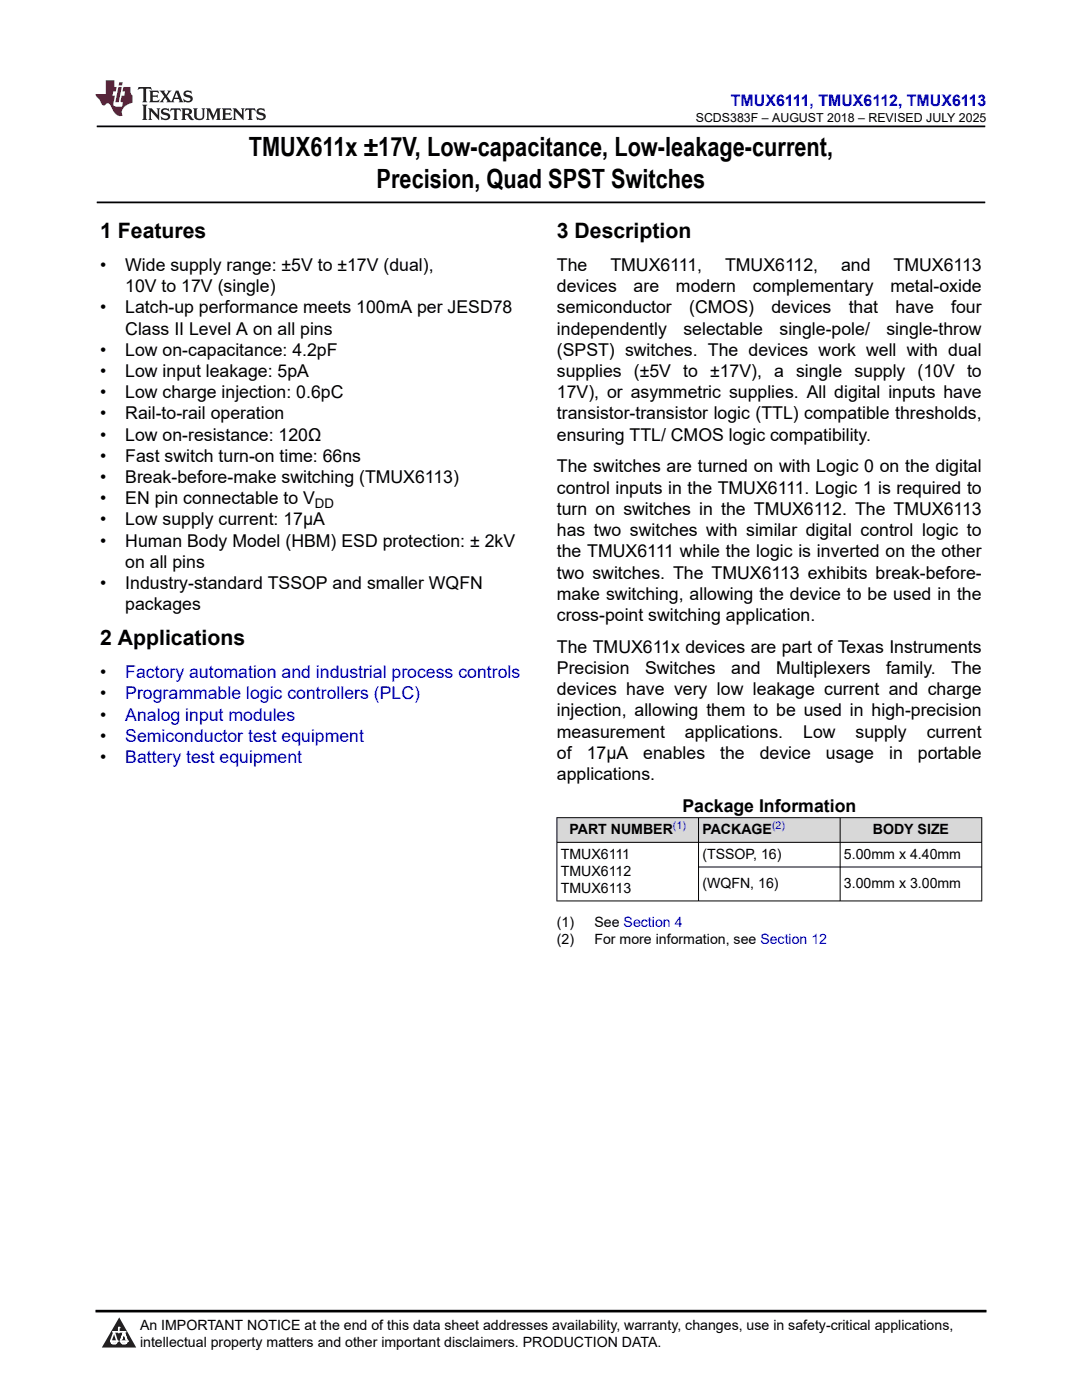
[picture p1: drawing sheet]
<svg xmlns="http://www.w3.org/2000/svg" width="216mm" height="279mm" viewBox="0 0 216 279" stroke-linecap="round" stroke-linejoin="round" font-family="sans-serif">
<defs><g id="words">
<g font-size="5.3">
<text x="49.7" y="31.2">TMUX611x ±17V, Low-capacitance, Low-leakage-current,</text>
<text x="75.1" y="37.5">Precision, Quad SPST Switches</text>
</g>
<g font-size="4.2">
<text x="20" y="47.5">1 Features</text>
<text x="111.1" y="47.5">3 Description</text>
<text x="20" y="128.8">2 Applications</text>
</g>
<g font-size="3.5">
<text x="20" y="54.1">•</text>
<text x="25" y="54.1">Wide supply range: ±5V to ±17V (dual),</text>
<text x="25" y="58.3">10V to 17V (single)</text>
<text x="111.1" y="54.1">The</text>
<text x="111.1" y="58.3">devices</text>
<text x="121.8" y="54.1">TMUX6111,</text>
<text x="126.4" y="58.3">are</text>
<text x="134.9" y="58.3">modern</text>
<text x="144.7" y="54.1">TMUX6112,</text>
<text x="150.2" y="58.3">complementary</text>
<text x="167.8" y="54.1">and</text>
<text x="177.7" y="58.3">metal-oxide</text>
<text x="178.3" y="54.1">TMUX6113</text>
<text x="20" y="62.5">•</text>
<text x="25" y="62.5">Latch-up performance meets 100mA per JESD78</text>
<text x="111.1" y="62.5">semiconductor</text>
<text x="137.5" y="62.5">(CMOS)</text>
<text x="153.9" y="62.5">devices</text>
<text x="169.3" y="62.5">that</text>
<text x="178.7" y="62.5">have</text>
<text x="189.8" y="62.5">four</text>
<text x="20" y="71">•</text>
<text x="25" y="66.8">Class II Level A on all pins</text>
<text x="25" y="71">Low on-capacitance: 4.2pF</text>
<text x="111.1" y="66.8">independently</text>
<text x="111.1" y="71">(SPST) switches. The devices work well with dual</text>
<text x="136.4" y="66.8">selectable</text>
<text x="155.5" y="66.8">single-pole/</text>
<text x="176.9" y="66.8">single-throw</text>
<text x="20" y="75.2">•</text>
<text x="25" y="75.2">Low input leakage: 5pA</text>
<text x="111.1" y="75.2">supplies (±5V to ±17V), a single supply (10V to</text>
<text x="20" y="79.5">•</text>
<text x="20" y="83.7">•</text>
<text x="25" y="79.5">Low charge injection: 0.6pC</text>
<text x="25" y="83.7">Rail-to-rail operation</text>
<text x="111.1" y="83.7">transistor-transistor logic (TTL) compatible thresholds,</text>
<text x="111.1" y="79.5">17V), or asymmetric supplies. All digital inputs have</text>
<text x="20" y="87.9">•</text>
<text x="25" y="87.9">Low on-resistance: 120Ω</text>
<text x="111.1" y="87.9">ensuring TTL/ CMOS logic compatibility.</text>
<text x="20" y="92.2">•</text>
<text x="25" y="92.2">Fast switch turn-on time: 66ns</text>
<text x="111.1" y="94.3">The switches are turned on with Logic 0 on the digital</text>
<text x="20" y="96.4">•</text>
<text x="20" y="100.6">•</text>
<text x="25" y="96.4">Break-before-make switching (TMUX6113)</text>
<text x="25" y="100.6">EN pin connectable to V</text>
<text x="111.1" y="98.5">control inputs in the TMUX6111. Logic 1 is required to</text>
<text x="20" y="104.9">•</text>
<text x="25" y="104.9">Low supply current: 17µA</text>
<text x="111.1" y="107">has two switches with similar digital control logic to</text>
<text x="111.1" y="102.8">turn on switches in the TMUX6112. The TMUX6113</text>
<text x="20" y="109.1">•</text>
<text x="25" y="109.1">Human Body Model (HBM) ESD protection: ± 2kV</text>
<text x="25" y="113.3">on all pins</text>
<text x="111.1" y="111.2">the TMUX6111 while the logic is inverted on the other</text>
<text x="20" y="117.6">•</text>
<text x="25" y="117.6">Industry-standard TSSOP and smaller WQFN</text>
<text x="111.1" y="115.5">two switches. The TMUX6113 exhibits break-before-</text>
<text x="111.1" y="119.7">make switching, allowing the device to be used in the</text>
<text x="25" y="121.8">packages</text>
<text x="111.1" y="123.9">cross-point switching application.</text>
<text x="111.1" y="130.3">The TMUX611x devices are part of Texas Instruments</text>
<text x="20" y="135.4">•</text>
<text x="111.1" y="134.5">Precision</text>
<text x="128.7" y="134.5">Switches</text>
<text x="145.9" y="134.5">and</text>
<text x="154.9" y="134.5">Multiplexers</text>
<text x="176.8" y="134.5">family.</text>
<text x="189.8" y="134.5">The</text>
<text x="20" y="139.6">•</text>
<text x="20" y="143.8">•</text>
<text x="111.1" y="143">injection, allowing them to be used in high-precision</text>
<text x="111.1" y="138.7">devices have very low leakage current and charge</text>
<text x="20" y="148.1">•</text>
<text x="111.1" y="147.2">measurement</text>
<text x="136.7" y="147.2">applications.</text>
<text x="160.3" y="147.2">Low</text>
<text x="170.7" y="147.2">supply</text>
<text x="184.9" y="147.2">current</text>
<text x="20" y="152.3">•</text>
<text x="111.1" y="151.4">of</text>
<text x="111.1" y="155.7">applications.</text>
<text x="117.1" y="151.4">17µA</text>
<text x="128.4" y="151.4">enables</text>
<text x="143.7" y="151.4">the</text>
<text x="151.6" y="151.4">device</text>
<text x="164.8" y="151.4">usage</text>
<text x="177.4" y="151.4">in</text>
<text x="183.1" y="151.4">portable</text>
<text x="136.2" y="162">Package Information</text>
</g>
<g font-size="3.5" fill="#00f">
<text x="25" y="135.4">Factory automation and industrial process controls</text>
<text x="25" y="139.6">Programmable logic controllers (PLC)</text>
<text x="25" y="143.8">Analog input modules</text>
<text x="25" y="148.1">Semiconductor test equipment</text>
<text x="25" y="152.3">Battery test equipment</text>
</g>
<text font-size="3.2" fill="#00f" x="145.8" y="21.1">TMUX6111, TMUX6112, TMUX6113</text>
<g font-size="2.8">
<text x="113.6" y="166.5">PART NUMBER</text>
<text x="140.2" y="166.5">PACKAGE</text>
<text x="174.2" y="166.5">BODY SIZE</text>
<text x="111.9" y="171.4">TMUX6111</text>
<text x="140.2" y="171.4">(TSSOP, 16)</text>
<text x="168.4" y="171.4">5.00mm x 4.40mm</text>
<text x="111.9" y="174.8">TMUX6112</text>
<text x="111.9" y="178.2">TMUX6113</text>
<text x="140.2" y="177.2">(WQFN, 16)</text>
<text x="168.4" y="177.2">3.00mm x 3.00mm</text>
<text x="111.1" y="185">(1)</text>
<text x="118.6" y="185">See Section 4</text>
<text x="111.1" y="188.3">(2)</text>
<text x="118.6" y="188.3">For more information, see Section 12</text>
<text x="27.9" y="265.5">An IMPORTANT NOTICE at the end of this data sheet addresses availability, warranty, changes, use in safety-critical applications,</text>
<text x="27.9" y="268.9">intellectual property matters and other important disclaimers. PRODUCTION DATA.</text>
</g>
<text font-size="2.6" x="62.8" y="101.3">DD</text>
<text font-size="2.5" x="138.8" y="24.3">SCDS383F – AUGUST 2018 – REVISED JULY 2025</text>
<g font-size="2.1" fill="#00f">
<text x="134.3" y="165.5">(1)</text>
<text x="154.1" y="165.5">(2)</text>
</g>
</g></defs>
<path d="M19.3 25.2h177.3M19.3 40.4h177.3" fill="none" stroke="#000" stroke-width=".35"/>
<g fill="#d8d8d8">
<path d="M111.1 163.2h84.8v4.9h-84.8z" fill-rule="evenodd"/>
<path d="M111.2 163.2h28.1v4.8h-28.1z" fill-rule="evenodd"/>
<path d="M139.4 163.2h28.2v4.8h-28.2z" fill-rule="evenodd"/>
<path d="M167.7 163.2h28.1v4.8h-28.1z" fill-rule="evenodd"/>
</g>
<path d="M111.1 163.2h84.9M111.1 168.1h84.9M111.1 179.8h84.9M111.1 163.1v16.8M139.4 163.1v16.8M139.4 173h56.6M167.6 163.1v16.8M195.9 163.1v16.8" fill="none" stroke="#000" stroke-width=".2"/>
<path d="M0 0h215.9v23.8h-215.9z" fill-rule="evenodd" fill="#fff"/>
<path d="M27.7 17.4l-.2 .6 .5-.3h.6v.2v2.1l-.2 .4h1l-.2-.4v-2.1v-.2h.5l.5 .3-.1-.6zM29.8 18.1l.2 .4v1.5l-.2 .4h1.9l.1-.6a1.08 1.08 0 0 1-1.3 .2v-.7h.6l.4 .2v-.6l-.4 .2h-.6v-.6l.2-.1a1 1 0 0 1 1 .2l-.1-.5zM31.8 18.1l1 1.1-1 1.2h.9l-.2-.2 .4-.7 .5 .7-.2 .2h1.6l-.2-.2 .1-.4h1l.1 .4-.1 .2h.9l-.2-.3-.8-2h-.5l-1 2.2-.8-1.1 .9-1.1h-.8l.2 .2-.5 .7-.3-.7 .1-.2zM35.2 18.5l.4 1h-.8zM36.8 18.2a.65 .65 0 0 0-.2 .8 .65 .65 0 0 0 .6 .4l.7 .2 .1 .2a.79 .79 0 0 1-.7 .4 .79 .79 0 0 1-.7-.5l.1 .7 .2-.1a.93 .93 0 0 0 1.1 .1 .93 .93 0 0 0 .4-1 1.46 1.46 0 0 0-1.2-.6l-.1-.3a1.09 1.09 0 0 1 1.2 .2l-.2-.6-.1 .1-.6-.2zM28.4 20.9l.2 .4v2.3l-.2 .3h1l-.2-.3v-2.3l.2-.4zM29.6 21.6l.2 .4v1.6l-.2 .3h.8l-.3-.3v-1.4l1.7 1.8v-2l.2-.4h-.8l.2 .2 .1 1.1-1.2-1.3zM32.3 21.8a.65 .65 0 0 0-.2 .7 .65 .65 0 0 0 .7 .4l.6 .2 .1 .2a.79 .79 0 0 1-.7 .4 .79 .79 0 0 1-.7-.5l.1 .7 .2-.1a.93 .93 0 0 0 1.1 .1 .93 .93 0 0 0 .4-.9 1.46 1.46 0 0 0-1.2-.6l-.1-.4a1.09 1.09 0 0 1 1.2 .2l-.2-.6-.1 .1-.6-.1zM34.1 21.6l-.1 .7a.63 .63 0 0 1 .7-.4l.1 1.7-.3 .3h1l-.2-.3v-1.7a.66 .66 0 0 1 .8 .4l-.1-.7zM36.2 21.6l.2 .4v1.6l-.2 .3h.9l-.2-.2v-.7h.5l.1 .2a.79 .79 0 0 0 1.2 .6l-1-.9a.61 .61 0 0 0 .6-.6 .61 .61 0 0 0-.5-.6zM36.9 21.9h.2a.47 .47 0 0 1 .5 .1 .47 .47 0 0 1 .1 .5l-.2 .2h-.6zM38.5 21.6l.2 .2a2.27 2.27 0 0 0 .4 2 1.04 1.04 0 0 0 1.7-.7v-1.3l.2-.2h-.8l.2 .4v1.1a.6 .6 0 0 1-.6 .6 .6 .6 0 0 1-.6-.6v-1.1l.3-.4zM41.1 21.6l.2 .4v1.6l-.2 .3h.7l-.2-.3v-1.5l.9 1.9 .8-1.9v1.5l-.2 .3h1l-.3-.3v-1.6l.3-.4h-.8l-.7 1.5-.7-1.5zM44.3 21.6l.2 .4v1.6l-.2 .3h1.9l.1-.5a1.09 1.09 0 0 1-1.3 .1v-.6h.6l.4 .1v-.6l-.4 .2h-.6v-.6l.2-.1a1.01 1.01 0 0 1 1 .3l-.1-.6zM46.4 21.6l.3 .4v1.6l-.3 .3h.8l-.2-.3v-1.4l1.6 1.8v-2l.2-.4h-.7l.2 .2v1.1l-1.2-1.3zM49 21.6l-.1 .7a.63 .63 0 0 1 .8-.4v1.7l-.3 .3h1l-.2-.3v-1.7a.66 .66 0 0 1 .8 .4l-.1-.7zM51.4 21.8a.65 .65 0 0 0-.2 .7 .65 .65 0 0 0 .6 .4l.6 .2 .2 .2a.79 .79 0 0 1-.8 .4 .79 .79 0 0 1-.6-.5l.1 .7 .2-.1a.93 .93 0 0 0 1 .1 .93 .93 0 0 0 .5-.9 1.46 1.46 0 0 0-1.3-.6l-.1-.4a1.09 1.09 0 0 1 1.3 .2l-.2-.6-.2 .1-.5-.1z" fill="#231f20"/>
<path d="M21.1 16v2.8h-2.1l.1 .3 .9 1a.95 .95 0 0 0 .9 .9 .59 .59 0 0 1 .6-.4 .59 .59 0 0 1 .5 .4l.4 .8a1.59 1.59 0 0 0 2.1 1.3 1.61 1.61 0 0 1 1-2.2l1-.4-.1-1.5a1.59 1.59 0 0 1-.4-1.6h-1.4l-.2 .9h.5l-.1 .8h-.5l-.2 1v.2l.4 .1-.2 .9h-.6a.73 .73 0 0 1-1.1-.7l.3-1.5h-.5l.2-.8h.5l.2-.9h-.5v-1.4zM23.6 17.4l-.6 3h.7l.6-3zM23.8 16.4l-.1 .7h.7l.1-.7z" fill="#ed1c24"/>
<path d="M0 261.4h215.9v18h-215.9z" fill-rule="evenodd" fill="#fff"/>
<path d="M23.8 262.9l3.4 6h-6.9z" fill="#231f20"/>
<path d="M22.1 267.7h1.3l-.4 .5h-.3a.55 .55 0 0 1-.6-.5z" fill-rule="evenodd" fill="#fff"/>
<path d="M22.1 267.7h1.3l-.4 .5h-.3a.55 .55 0 0 1-.6-.5z" fill="none" stroke="#231f20" stroke-width=".34"/>
<path d="M22.1 267.7h1.3l-.4 .5h-.5zM23.7 265.9h.1M23.7 264.9v1z" fill="none" stroke="#fff" stroke-width=".34"/>
<circle cx="23.7" cy="264.9" r=".17" fill="#fff"/>
<path d="M22.6 265.8h.1M22.6 265.8h2.3z" fill="none" stroke="#fff" stroke-width=".34"/>
<circle cx="24.9" cy="265.8" r=".17" fill="#fff"/>
<path d="M24 267.7h.1" fill="none" stroke="#fff" stroke-width=".34"/>
<path d="M24.7 265.8l-.7 1.9z" fill="#fff"/>
<path d="M24.7 265.8l-.7 1.9z" fill="none" stroke="#fff" stroke-width=".34"/>
<path d="M24.7 265.8l.7 1.9z" fill="#fff"/>
<path d="M24.7 265.8l.7 1.9zM25.3 267.7h.1" fill="none" stroke="#fff" stroke-width=".34"/>
<circle cx="22.1" cy="267.7" r=".17" fill="#fff"/>
<path d="M22.8 265.8l-.7 1.9zM22.8 265.8l.6 1.9z" fill="none" stroke="#fff" stroke-width=".34"/>
<circle cx="23.4" cy="267.7" r=".17" fill="#fff"/>
<path d="M24.1 267.7h1.3a.65 .65 0 0 1-.6 .5 .65 .65 0 0 1-.7-.5z" fill-rule="evenodd" fill="#fff"/>
<path d="M24.1 267.7h1.3a.65 .65 0 0 1-.6 .5 .65 .65 0 0 1-.7-.5z" fill="none" stroke="#231f20" stroke-width=".34"/>
<path d="M24 267.7h.1M24.1 267.7h1.3l-.4 .5h-.5z" fill="none" stroke="#fff" stroke-width=".34"/>
<circle cx="25.4" cy="267.7" r=".17" fill="#fff"/>
<path d="M19 261.7h177.8" fill="none" stroke="#000" stroke-width=".53"/>
<use href="#words"/>
</svg>
